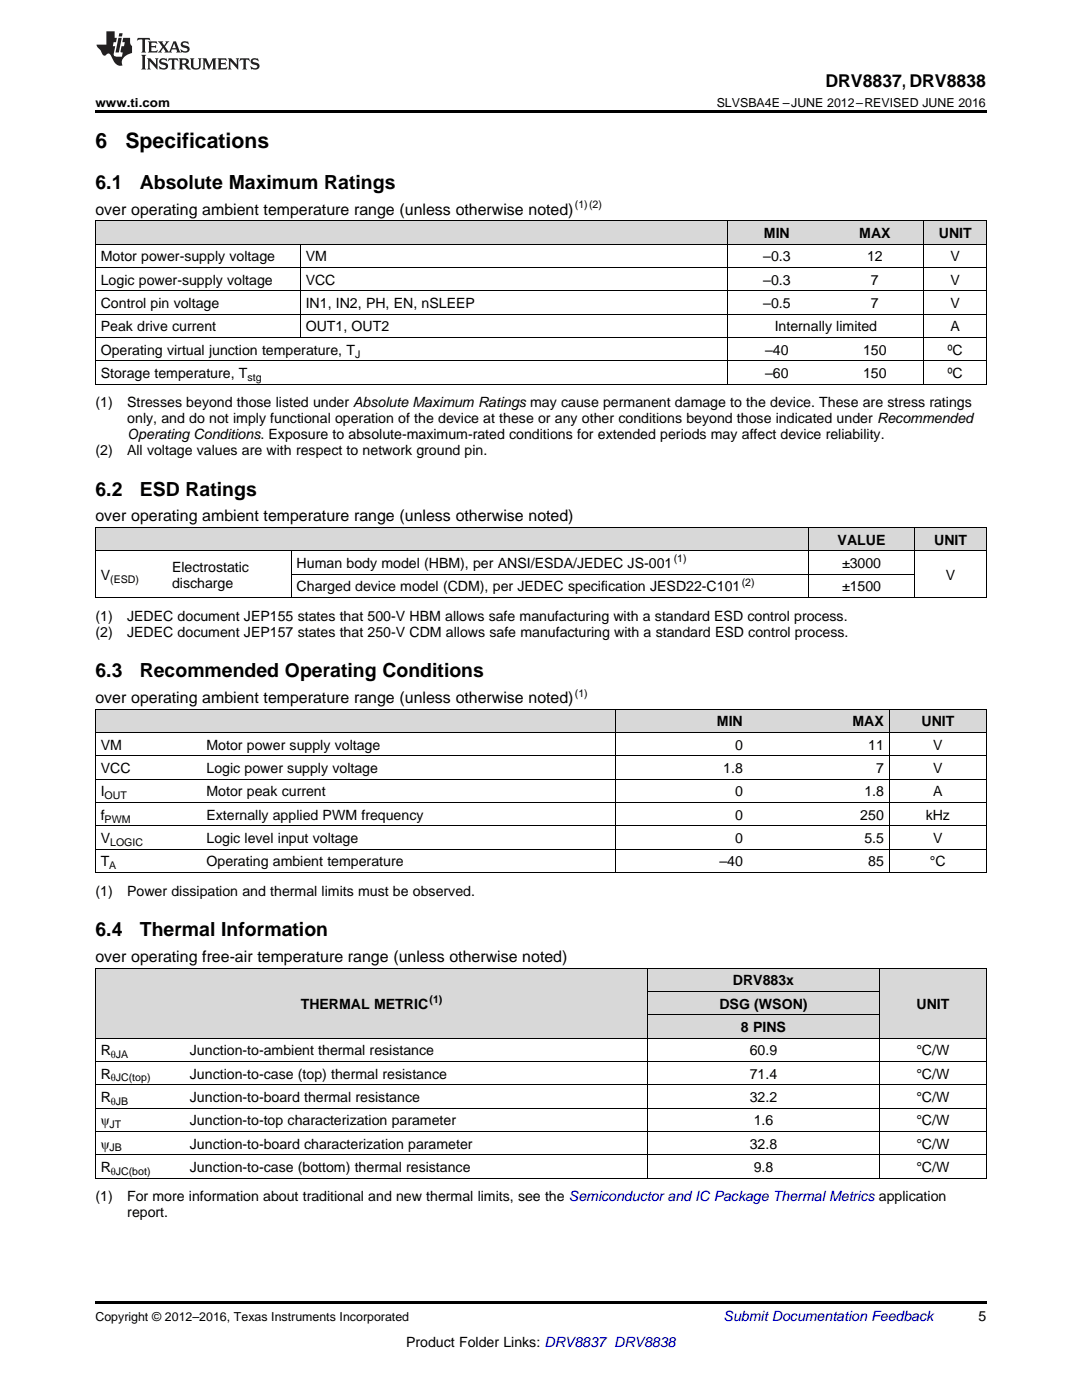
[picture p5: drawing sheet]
<svg xmlns="http://www.w3.org/2000/svg" width="216mm" height="279mm" viewBox="0 0 216 279" stroke-linecap="round" stroke-linejoin="round" font-family="sans-serif">
<defs><g id="words">
<g font-size="4.2">
<text x="19" y="29.6">6</text>
<text x="25" y="29.6">Specifications</text>
</g>
<g font-size="3.9">
<text x="19" y="37.7">6.1</text>
<text x="27.9" y="37.7">Absolute Maximum Ratings</text>
<text x="19" y="98.9">6.2</text>
<text x="27.9" y="98.9">ESD Ratings</text>
<text x="19" y="135.1">6.3</text>
<text x="27.9" y="135.1">Recommended Operating Conditions</text>
<text x="19" y="186.8">6.4</text>
<text x="27.9" y="186.8">Thermal Information</text>
</g>
<text font-size="3.5" x="164.7" y="17.3">DRV8837, DRV8838</text>
<g font-size="3.2">
<text x="19" y="42.9">over operating ambient temperature range (unless otherwise noted)</text>
<text x="19" y="104.1">over operating ambient temperature range (unless otherwise noted)</text>
<text x="19" y="140.3">over operating ambient temperature range (unless otherwise noted)</text>
<text x="19" y="192">over operating free-air temperature range (unless otherwise noted)</text>
</g>
<g font-size="2.8">
<text x="152.4" y="47.5">MIN</text>
<text x="171.4" y="47.5">MAX</text>
<text x="187.3" y="47.5">UNIT</text>
<text x="20.1" y="52.2">Motor power-supply voltage</text>
<text x="61" y="52.2">VM</text>
<text x="152.3" y="52.2">–0.3</text>
<text x="173" y="52.2">12</text>
<text x="189.7" y="52.2">V</text>
<text x="20.1" y="56.8">Logic power-supply voltage</text>
<text x="61" y="56.8">VCC</text>
<text x="152.3" y="56.8">–0.3</text>
<text x="173.8" y="56.8">7</text>
<text x="189.7" y="56.8">V</text>
<text x="20.1" y="61.5">Control pin voltage</text>
<text x="61" y="61.5">IN1, IN2, PH, EN, nSLEEP</text>
<text x="152.3" y="61.5">–0.5</text>
<text x="173.8" y="61.5">7</text>
<text x="189.7" y="61.5">V</text>
<text x="20.1" y="66.1">Peak drive current</text>
<text x="20.1" y="70.8">Operating virtual junction temperature, T</text>
<text x="61" y="66.1">OUT1, OUT2</text>
<text x="152.7" y="70.8">–40</text>
<text x="154.6" y="66.1">Internally limited</text>
<text x="172.2" y="70.8">150</text>
<text x="189.1" y="70.8">ºC</text>
<text x="189.7" y="66.1">A</text>
<text x="20.1" y="75.5">Storage temperature, T</text>
<text x="152.7" y="75.5">–60</text>
<text x="172.2" y="75.5">150</text>
<text x="189.1" y="75.5">ºC</text>
<text x="19" y="81.3">(1)</text>
<text x="25.4" y="81.3">Stresses beyond those listed under Absolute Maximum Ratings may cause permanent damage to the device. These are stress ratings</text>
<text x="25.4" y="84.5">only, and do not imply functional operation of the device at these or any other conditions beyond those indicated under Recommended</text>
<text x="25.4" y="87.7">Operating Conditions. Exposure to absolute-maximum-rated conditions for extended periods may affect device reliability.</text>
<text x="19" y="90.8">(2)</text>
<text x="25.4" y="90.8">All voltage values are with respect to network ground pin.</text>
<text x="59.2" y="113.4">Human body model (HBM), per ANSI/ESDA/JEDEC JS-001</text>
<text x="167.1" y="108.7">VALUE</text>
<text x="168" y="113.4">±3000</text>
<text x="186.4" y="108.7">UNIT</text>
<text x="20.1" y="115.7">V</text>
<text x="34.3" y="114.1">Electrostatic</text>
<text x="34.3" y="117.3">discharge</text>
<text x="59.2" y="118">Charged device model (CDM), per JEDEC specification JESD22-C101</text>
<text x="168" y="118">±1500</text>
<text x="188.7" y="115.7">V</text>
<text x="19" y="123.9">(1)</text>
<text x="25.4" y="123.9">JEDEC document JEP155 states that 500-V HBM allows safe manufacturing with a standard ESD control process.</text>
<text x="19" y="127.1">(2)</text>
<text x="25.4" y="127.1">JEDEC document JEP157 states that 250-V CDM allows safe manufacturing with a standard ESD control process.</text>
<text x="20.1" y="149.6">VM</text>
<text x="41.2" y="149.6">Motor power supply voltage</text>
<text x="143.1" y="145">MIN</text>
<text x="146.7" y="149.6">0</text>
<text x="170.1" y="145">MAX</text>
<text x="173.2" y="149.6">11</text>
<text x="183.9" y="145">UNIT</text>
<text x="186.2" y="149.6">V</text>
<text x="20.1" y="154.3">VCC</text>
<text x="41.2" y="154.3">Logic power supply voltage</text>
<text x="144.3" y="154.3">1.8</text>
<text x="174.8" y="154.3">7</text>
<text x="186.2" y="154.3">V</text>
<text x="20.1" y="158.9">I</text>
<text x="41.2" y="158.9">Motor peak current</text>
<text x="146.7" y="158.9">0</text>
<text x="172.5" y="158.9">1.8</text>
<text x="186.2" y="158.9">A</text>
<text x="20.1" y="163.6">f</text>
<text x="41.2" y="163.6">Externally applied PWM frequency</text>
<text x="146.7" y="163.6">0</text>
<text x="171.7" y="163.6">250</text>
<text x="184.7" y="163.6">kHz</text>
<text x="20.1" y="168.2">V</text>
<text x="20.1" y="172.9">T</text>
<text x="41.2" y="168.2">Logic level input voltage</text>
<text x="41.2" y="172.9">Operating ambient temperature</text>
<text x="143.5" y="172.9">–40</text>
<text x="146.7" y="168.2">0</text>
<text x="172.5" y="168.2">5.5</text>
<text x="173.2" y="172.9">85</text>
<text x="185.6" y="172.9">°C</text>
<text x="186.2" y="168.2">V</text>
<text x="19" y="178.8">(1)</text>
<text x="25.4" y="178.8">Power dissipation and thermal limits must be observed.</text>
<text x="146.2" y="196.6">DRV883x</text>
<text x="60" y="201.3">THERMAL METRIC</text>
<text x="143.5" y="201.3">DSG (WSON)</text>
<text x="182.9" y="201.3">UNIT</text>
<text x="147.8" y="206">8 PINS</text>
<text x="20.1" y="210.6">R</text>
<text x="20.1" y="215.3">R</text>
<text x="37.9" y="210.6">Junction-to-ambient thermal resistance</text>
<text x="37.9" y="215.3">Junction-to-case (top) thermal resistance</text>
<text x="149.6" y="210.6">60.9</text>
<text x="149.6" y="215.3">71.4</text>
<text x="182.8" y="210.6">°C/W</text>
<text x="182.8" y="215.3">°C/W</text>
<text x="20.1" y="219.9">R</text>
<text x="37.9" y="219.9">Junction-to-board thermal resistance</text>
<text x="149.6" y="219.9">32.2</text>
<text x="182.8" y="219.9">°C/W</text>
<text x="20.1" y="224.6">ψ</text>
<text x="37.9" y="224.6">Junction-to-top characterization parameter</text>
<text x="150.4" y="224.6">1.6</text>
<text x="182.8" y="224.6">°C/W</text>
<text x="20.1" y="229.2">ψ</text>
<text x="20.1" y="233.9">R</text>
<text x="37.9" y="229.2">Junction-to-board characterization parameter</text>
<text x="37.9" y="233.9">Junction-to-case (bottom) thermal resistance</text>
<text x="149.6" y="229.2">32.8</text>
<text x="150.4" y="233.9">9.8</text>
<text x="182.8" y="229.2">°C/W</text>
<text x="182.8" y="233.9">°C/W</text>
<text x="19" y="239.7">(1)</text>
<text x="25.4" y="239.7">For more information about traditional and new thermal limits, see the Semiconductor and IC Package Thermal Metrics application</text>
<text x="25.4" y="242.9">report.</text>
<text x="195.3" y="263.6">5</text>
<text x="81" y="268.9">Product Folder Links: DRV8837 DRV8838</text>
</g>
<text font-size="2.8" fill="#0000c8" x="144.4" y="263.6">Submit Documentation Feedback</text>
<g font-size="2.5">
<text x="19" y="21.4">www.ti.com</text>
<text x="143" y="21.4">SLVSBA4E –JUNE 2012–REVISED JUNE 2016</text>
<text x="19" y="263.6">Copyright © 2012–2016, Texas Instruments Incorporated</text>
</g>
<g font-size="2.1">
<text x="114.7" y="41.6">(1)(2)</text>
<text x="70.8" y="71.4">J</text>
<text x="49.4" y="76">stg</text>
<text x="134.4" y="112.3">(1)</text>
<text x="22" y="116.3">(ESD)</text>
<text x="148" y="116.9">(2)</text>
<text x="114.7" y="139">(1)</text>
<text x="20.9" y="159.5">OUT</text>
<text x="20.9" y="164.1">PWM</text>
<text x="21.8" y="173.5">A</text>
<text x="22" y="168.8">LOGIC</text>
<text x="85.7" y="200.2">(1)</text>
<text x="22.1" y="211.2">θJA</text>
<text x="22.1" y="215.8">θJC(top)</text>
<text x="22.1" y="220.5">θJB</text>
<text x="21.9" y="225.1">JT</text>
<text x="21.9" y="229.8">JB</text>
<text x="22.1" y="234.5">θJC(bot)</text>
</g>
</g></defs>
<g fill="#d8d8d8">
<path d="M19 193.3h17.8v13.9h-17.8z"/>
<path d="M36.8 193.3h92.5v13.9h-92.5z"/>
<path d="M175.5 193.3h21.3v13.9h-21.3z"/>
<path d="M129.3 202.6h46.2v4.6h-46.2z"/>
<path d="M129.3 197.9h46.2v4.7h-46.2z"/>
<path d="M129.3 193.3h46.2v4.6h-46.2z"/>
<path d="M19 141.6h21.1v4.6h-21.1z"/>
<path d="M40.1 141.6h82.8v4.6h-82.8z"/>
<path d="M122.9 141.6h26.4v4.6h-26.4z"/>
<path d="M149.3 141.6h28.2v4.6h-28.2z"/>
<path d="M177.5 141.6h19.3v4.6h-19.3z"/>
<path d="M19 105.3h14.3v4.7h-14.3z"/>
<path d="M33.3 105.3h24.8v4.7h-24.8z"/>
<path d="M58.1 105.3h103.2v4.7h-103.2z"/>
<path d="M161.3 105.3h21.3v4.7h-21.3z"/>
<path d="M182.6 105.3h14.2v4.7h-14.2z"/>
<path d="M19 44.1h40.9v4.7h-40.9z"/>
<path d="M59.9 44.1h85.4v4.7h-85.4z"/>
<path d="M145.3 44.1h19.5v4.7h-19.5z"/>
<path d="M164.8 44.1h19.6v4.7h-19.6z"/>
<path d="M184.4 44.1h12.4v4.7h-12.4z"/>
</g>
<g fill="#000">
<path d="M19 22h177.8v.5h-177.8zM19 119.3h.2zM58 119.3h.1zM161.2 119.3h.1zM182.5 119.3h.1zM196.7 119.3h.1zM19 174.1l.2 .1zM122.8 174.1l.1 .1zM149.2 174.1l.1 .1zM177.4 174.1l.1 .1zM196.7 174.1l.1 .1zM19 235.1l.2 .1z"/>
<path d="M129.2 235.1l.1 .1zM175.4 235.1l.1 .1zM196.7 235.1l.1 .1zM19 259.7h177.8v.5h-177.8z"/>
</g>
<g fill="none" stroke="#000" stroke-width=".2">
<path d="M19 58h177.8M19 53.4h177.8M19 48.7h177.8M19 44.1h177.8M19.1 44.1v32.6M59.9 48.8v18.6M145.2 44.1v32.6M184.3 44.1v32.6M196.8 44.1v32.6M19 76.7h177.8M19 72h177.8M19 67.4h177.8"/>
<path d="M19 62.7h177.8M19 105.3h177.8v14M19 119.3h177.8M19 109.9h177.8M19.1 105.3v14M58.1 110v9.3M58.1 114.6h124.5M161.2 105.3v14M182.5 105.3v14M19 155.5h177.8M19 150.8h177.8M19 146.2h177.8"/>
<path d="M19 141.5h177.8M19.1 141.5v32.7M122.9 141.5v32.7M177.4 141.5v32.7M196.8 141.5v32.7M19 174.1h177.8M19 169.5h177.8M19 164.8h177.8M19 160.1h177.8M19 193.2h177.8v42M19.1 193.2v42M129.2 193.2v42"/>
<path d="M129.3 197.9h46.2M175.5 193.2v42M19 216.5h177.8M19 211.8h177.8M19 207.2h177.8M129.3 202.5h46.2M19 235.1h177.8M19 230.5h177.8M19 225.8h177.8M19 221.1h177.8"/>
</g>
<g fill="#231f20">
<path d="M27.5 7.6l-.1 .5 .4-.2h.6v.1v2.1l-.2 .4h1l-.3-.4v-2.1l.1-.1h.5l.5 .2-.2-.5zM29.5 8.3l.2 .3v1.5l-.2 .4h1.8l.2-.6a1.04 1.04 0 0 1-1.3 .2v-.7h.6l.3 .2v-.6l-.3 .2h-.6v-.6l.8-.1 .4 .3-.2-.5zM31.5 8.3l.9 1.1-.9 1.1h.8l-.2-.2 .5-.7 .4 .7-.2 .2h1.5l-.1-.2 .1-.4h.9l.1 .4-.2 .2h1l-.3-.3-.7-1.9h-.5l-.9 2-.8-1 .9-1h-.8l.1 .3-.3 .5-.4-.6 .2-.2zM34.7 8.6l.4 1h-.7zM36.3 8.4a.63 .63 0 0 0-.2 .7 .63 .63 0 0 0 .6 .4l.6 .2 .1 .2a.75 .75 0 0 1-.7 .4 .75 .75 0 0 1-.6-.5l.1 .7 .1-.1a1.11 1.11 0 0 0 1.5-.6 1.13 1.13 0 0 0-1.2-.8l-.1-.4a1.04 1.04 0 0 1 1.2 .2l-.2-.5-.1 .1-.5-.2zM28.2 10.9l.2 .4v2.2l-.2 .4h1l-.3-.4v-2.2l.3-.4zM29.3 11.6l.3 .4v1.5l-.3 .4h.8l-.2-.4v-1.3l1.5 1.7v-1.9l.2-.4h-.7l.2 .4v.9l-1.1-1.3zM32 11.8a.62 .62 0 0 0-.2 .7 .62 .62 0 0 0 .6 .4l.6 .1 .1 .3a.76 .76 0 0 1-.7 .3 .76 .76 0 0 1-.6-.4l.1 .7 .1-.1a1.11 1.11 0 0 0 1.5-.6 1.13 1.13 0 0 0-1.2-.8l-.1-.4a1.04 1.04 0 0 1 1.2 .2l-.2-.6-.1 .1-.5-.1zM33.7 11.6l-.2 .6a.61 .61 0 0 1 .8-.3v1.6l-.2 .4h.9l-.2-.4v-1.6a.63 .63 0 0 1 .8 .3l-.2-.6zM35.6 11.6l.3 .4v1.5l-.3 .4h1l-.2-.2v-.8l.5 .2a.76 .76 0 0 0 1.2 .7l-1-1a.58 .58 0 0 0 .6-.5 .58 .58 0 0 0-.5-.6zM36.4 11.9h.1a.45 .45 0 0 1 .5 .1 .45 .45 0 0 1 .1 .5l-.7 .2zM37.9 11.6l.2 .2a2.17 2.17 0 0 0 .3 1.9 .99 .99 0 0 0 1.6-.6v-1.1l.2-.4h-.7l.2 .2a1.92 1.92 0 0 1-.2 1.8 .6 .6 0 0 1-.9-.5v-1.1l.2-.4zM40.4 11.6l.2 .4v1.5l-.2 .4h.7l-.2-.4v-1.4l.8 1.8 .8-1.8v1.4l-.2 .4h.9l-.2-.4v-1.5l.2-.4h-.8l-.6 1.5-.6-1.5zM43.4 11.6l.2 .4v1.5l-.2 .4h1.8l.2-.6a1.04 1.04 0 0 1-1.3 .1v-.6h.5l.4 .2v-.6l-.4 .2h-.5v-.7h.8l.3 .3-.1-.6zM45.5 11.6l.2 .4v1.5l-.2 .4h.7l-.2-.4v-1.3l1.5 1.7v-1.9l.2-.4h-.7l.2 .4v.9l-1.1-1.3zM47.9 11.6l-.1 .6a.61 .61 0 0 1 .8-.3v1.6l-.3 .4h1l-.3-.4 .1-1.6a.63 .63 0 0 1 .7 .3l-.1-.6zM50.2 11.8a.62 .62 0 0 0-.2 .7 .62 .62 0 0 0 .6 .4l.6 .1 .2 .3a.76 .76 0 0 1-.8 .3 .76 .76 0 0 1-.6-.4l.1 .7 .2-.1a1.11 1.11 0 0 0 1.5-.6 1.13 1.13 0 0 0-1.3-.8l-.1-.4a1.04 1.04 0 0 1 1.2 .2l-.1-.6-.2 .1-.5-.1z"/>
<path d="M21.2 6.3v2.6h-1.9l.1 .4 .7 .9a.91 .91 0 0 0 1 .8 .56 .56 0 0 1 .5-.3 .56 .56 0 0 1 .5 .3l.4 .8a1.53 1.53 0 0 0 1.9 1.2 1.54 1.54 0 0 1 1-2.1l.9-.3v-1.4a1.52 1.52 0 0 1-.3-1.6h-1.4l-.2 .8h.5l-.2 .8h-.4l-.2 1v.2l.4 .1-.2 .8a1.93 1.93 0 0 1-1.6-.3l.3-1.8h-.5l.2-.8h.4l.2-.8h-.4v-1.3zM23.6 7.6l-.6 2.9h.7l.6-2.9zM23.8 6.6l-.1 .7h.6l.2-.7z"/>
</g>
<use href="#words"/>
</svg>
